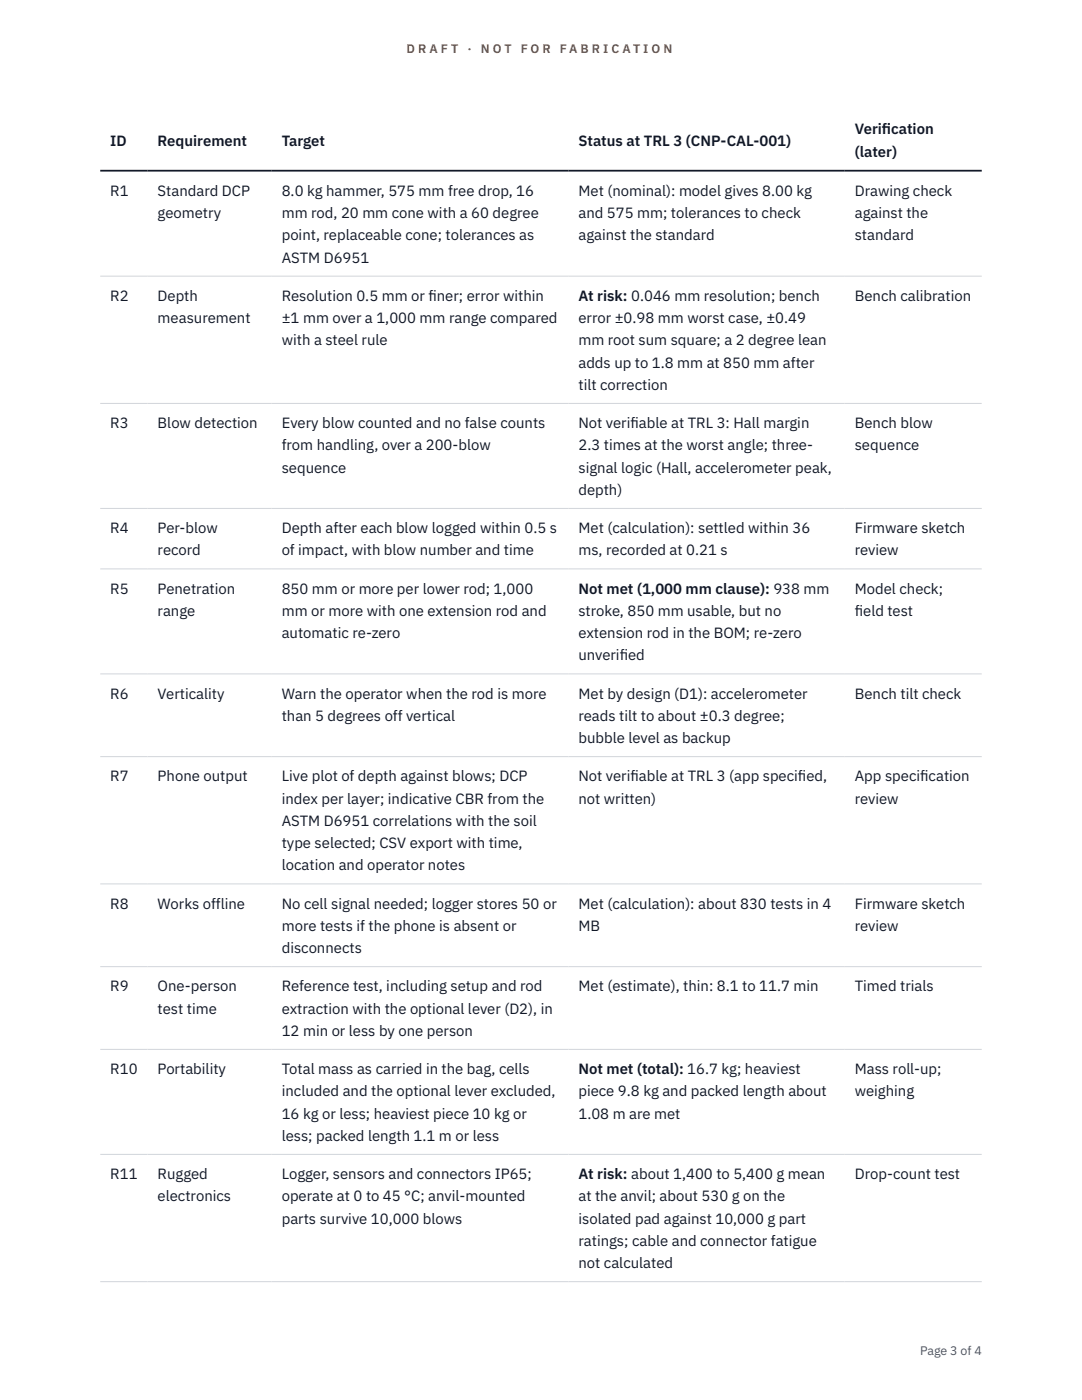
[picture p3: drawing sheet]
<svg xmlns="http://www.w3.org/2000/svg" width="216mm" height="279mm" viewBox="0 0 216 279" stroke-linecap="round" stroke-linejoin="round" font-family="sans-serif">
<defs><g id="words">
<g font-size="3" fill="#111827">
<text x="22" y="29.1">ID</text>
<text x="31.5" y="29.1">Requirement</text>
<text x="56.2" y="29.1">Target</text>
<text x="115.4" y="29.1">Status at TRL 3 (CNP-CAL-001)</text>
<text x="170.6" y="26.8">Verif</text>
<text x="176" y="26.8">ication</text>
<text x="170.6" y="31.3">(later)</text>
<text x="22" y="39.1">R1</text>
<text x="31.5" y="39.1">Standard DCP</text>
<text x="56.2" y="39.1">8.0 kg hammer, 575 mm free drop, 16</text>
<text x="115.4" y="39.1">Met (nominal): model gives 8.00 kg</text>
<text x="170.6" y="39.1">Drawing check</text>
<text x="31.5" y="43.5">geometry</text>
<text x="56.2" y="43.5">mm rod, 20 mm cone with a 60 degree</text>
<text x="56.2" y="48">point, replaceable cone; tolerances as</text>
<text x="115.4" y="43.5">and 575 mm; tolerances to check</text>
<text x="115.4" y="48">against the standard</text>
<text x="170.6" y="43.5">against the</text>
<text x="170.6" y="48">standard</text>
<text x="56.2" y="52.4">ASTM D6951</text>
<text x="22" y="60">R2</text>
<text x="31.5" y="60">Depth</text>
<text x="31.5" y="64.5">measurement</text>
<text x="56.2" y="60">Resolution 0.5 mm or f</text>
<text x="56.2" y="64.5">±1 mm over a 1,000 mm range compared</text>
<text x="85.5" y="60">iner; error within</text>
<text x="115.4" y="60">At risk: 0.046 mm resolution; bench</text>
<text x="115.4" y="64.5">error ±0.98 mm worst case, ±0.49</text>
<text x="170.6" y="60">Bench calibration</text>
<text x="56.2" y="68.9">with a steel rule</text>
<text x="115.4" y="68.9">mm root sum square; a 2 degree lean</text>
<text x="115.4" y="73.4">adds up to 1.8 mm at 850 mm after</text>
<text x="115.4" y="77.8">tilt correction</text>
<text x="22" y="85.4">R3</text>
<text x="31.5" y="85.4">Blow detection</text>
<text x="56.2" y="85.4">Every blow counted and no false counts</text>
<text x="56.2" y="89.9">from handling, over a 200-blow</text>
<text x="115.4" y="85.4">Not verif</text>
<text x="115.4" y="89.9">2.3 times at the worst angle; three-</text>
<text x="125.8" y="85.4">iable at TRL 3: Hall margin</text>
<text x="170.6" y="85.4">Bench blow</text>
<text x="170.6" y="89.9">sequence</text>
<text x="56.2" y="94.3">sequence</text>
<text x="115.4" y="94.3">signal logic (Hall, accelerometer peak,</text>
<text x="115.4" y="98.8">depth)</text>
<text x="22" y="106.4">R4</text>
<text x="31.5" y="106.4">Per-blow</text>
<text x="56.2" y="106.4">Depth after each blow logged within 0.5 s</text>
<text x="115.4" y="106.4">Met (calculation): settled within 36</text>
<text x="170.6" y="106.4">Firmware sketch</text>
<text x="31.5" y="110.8">record</text>
<text x="56.2" y="110.8">of impact, with blow number and time</text>
<text x="115.4" y="110.8">ms, recorded at 0.21 s</text>
<text x="170.6" y="110.8">review</text>
<text x="22" y="118.5">R5</text>
<text x="31.5" y="118.5">Penetration</text>
<text x="56.2" y="118.5">850 mm or more per lower rod; 1,000</text>
<text x="115.4" y="118.5">Not met (1,000 mm clause): 938 mm</text>
<text x="170.6" y="118.5">Model check;</text>
<text x="31.5" y="122.9">range</text>
<text x="56.2" y="122.9">mm or more with one extension rod and</text>
<text x="115.4" y="122.9">stroke, 850 mm usable, but no</text>
<text x="170.6" y="122.9">f</text>
<text x="170.6" y="122.9">ield test</text>
<text x="56.2" y="127.3">automatic re-zero</text>
<text x="115.4" y="127.3">extension rod in the BOM; re-zero</text>
<text x="115.4" y="131.8">unverif</text>
<text x="123.7" y="131.8">ied</text>
<text x="22" y="139.4">R6</text>
<text x="31.5" y="139.4">Verticality</text>
<text x="56.2" y="139.4">Warn the operator when the rod is more</text>
<text x="56.2" y="143.9">than 5 degrees off vertical</text>
<text x="115.4" y="139.4">Met by design (D1): accelerometer</text>
<text x="115.4" y="143.9">reads tilt to about ±0.3 degree;</text>
<text x="170.6" y="139.4">Bench tilt check</text>
<text x="115.4" y="148.3">bubble level as backup</text>
<text x="22" y="155.9">R7</text>
<text x="31.5" y="155.9">Phone output</text>
<text x="56.2" y="155.9">Live plot of depth against blows; DCP</text>
<text x="115.4" y="155.9">Not verif</text>
<text x="125.8" y="155.9">iable at TRL 3 (app specif</text>
<text x="159.2" y="155.9">ied,</text>
<text x="170.6" y="155.9">App specif</text>
<text x="183.6" y="155.9">ication</text>
<text x="56.2" y="160.4">index per layer; indicative CBR from the</text>
<text x="115.4" y="160.4">not written)</text>
<text x="170.6" y="160.4">review</text>
<text x="56.2" y="164.8">ASTM D6951 correlations with the soil</text>
<text x="56.2" y="169.3">type selected; CSV export with time,</text>
<text x="56.2" y="173.7">location and operator notes</text>
<text x="22" y="181.3">R8</text>
<text x="31.5" y="181.3">Works offline</text>
<text x="56.2" y="181.3">No cell signal needed; logger stores 50 or</text>
<text x="56.2" y="185.8">more tests if the phone is absent or</text>
<text x="115.4" y="181.3">Met (calculation): about 830 tests in 4</text>
<text x="115.4" y="185.8">MB</text>
<text x="170.6" y="181.3">Firmware sketch</text>
<text x="170.6" y="185.8">review</text>
<text x="56.2" y="190.2">disconnects</text>
<text x="22" y="197.8">R9</text>
<text x="31.5" y="197.8">One-person</text>
<text x="56.2" y="197.8">Reference test, including setup and rod</text>
<text x="115.4" y="197.8">Met (estimate), thin: 8.1 to 11.7 min</text>
<text x="170.6" y="197.8">Timed trials</text>
<text x="31.5" y="202.3">test time</text>
<text x="56.2" y="202.3">extraction with the optional lever (D2), in</text>
<text x="56.2" y="206.7">12 min or less by one person</text>
<text x="22" y="214.3">R10</text>
<text x="31.5" y="214.3">Portability</text>
<text x="56.2" y="214.3">Total mass as carried in the bag, cells</text>
<text x="115.4" y="214.3">Not met (total): 16.7 kg; heaviest</text>
<text x="170.6" y="214.3">Mass roll-up;</text>
<text x="56.2" y="218.8">included and the optional lever excluded,</text>
<text x="115.4" y="218.8">piece 9.8 kg and packed length about</text>
<text x="170.6" y="218.8">weighing</text>
<text x="56.2" y="223.2">16 kg or less; heaviest piece 10 kg or</text>
<text x="56.2" y="227.7">less; packed length 1.1 m or less</text>
<text x="115.4" y="223.2">1.08 m are met</text>
<text x="22" y="235.3">R11</text>
<text x="31.5" y="235.3">Rugged</text>
<text x="31.5" y="239.8">electronics</text>
<text x="56.2" y="235.3">Logger, sensors and connectors IP65;</text>
<text x="56.2" y="239.8">operate at 0 to 45 °C; anvil-mounted</text>
<text x="115.4" y="235.3">At risk: about 1,400 to 5,400 g mean</text>
<text x="115.4" y="239.8">at the anvil; about 530 g on the</text>
<text x="170.6" y="235.3">Drop-count test</text>
<text x="56.2" y="244.2">parts survive 10,000 blows</text>
<text x="115.4" y="244.2">isolated pad against 10,000 g part</text>
<text x="115.4" y="248.6">ratings; cable and connector fatigue</text>
<text x="115.4" y="253.1">not calculated</text>
</g>
<g font-size="2.5" fill="#b45309">
<text x="81.1" y="10.5">D R A F T</text>
<text x="93.3" y="10.5">·</text>
<text x="95.9" y="10.5">N O T</text>
<text x="103.9" y="10.5">F O R</text>
<text x="111.7" y="10.5">F A B R I C A T I O N</text>
</g>
<text font-size="2.5" fill="#4b5563" x="183.6" y="270.3">Page 3 of 4</text>
</g></defs>
<path d="M20 55.1h175.9M20 80.5h175.9M20 101.5h175.9M20 113.5h175.9M20 134.5h175.9M20 151h175.9M20 176.4h175.9M20 192.9h175.9M20 209.4h175.9M20 230.4h175.9M20 255.8h175.9" fill="none" stroke="#d1d5db" stroke-width=".2"/>
<path d="M20 34.1h175.9" fill="none" stroke="#111827" stroke-width=".35"/>
<use href="#words"/>
</svg>
